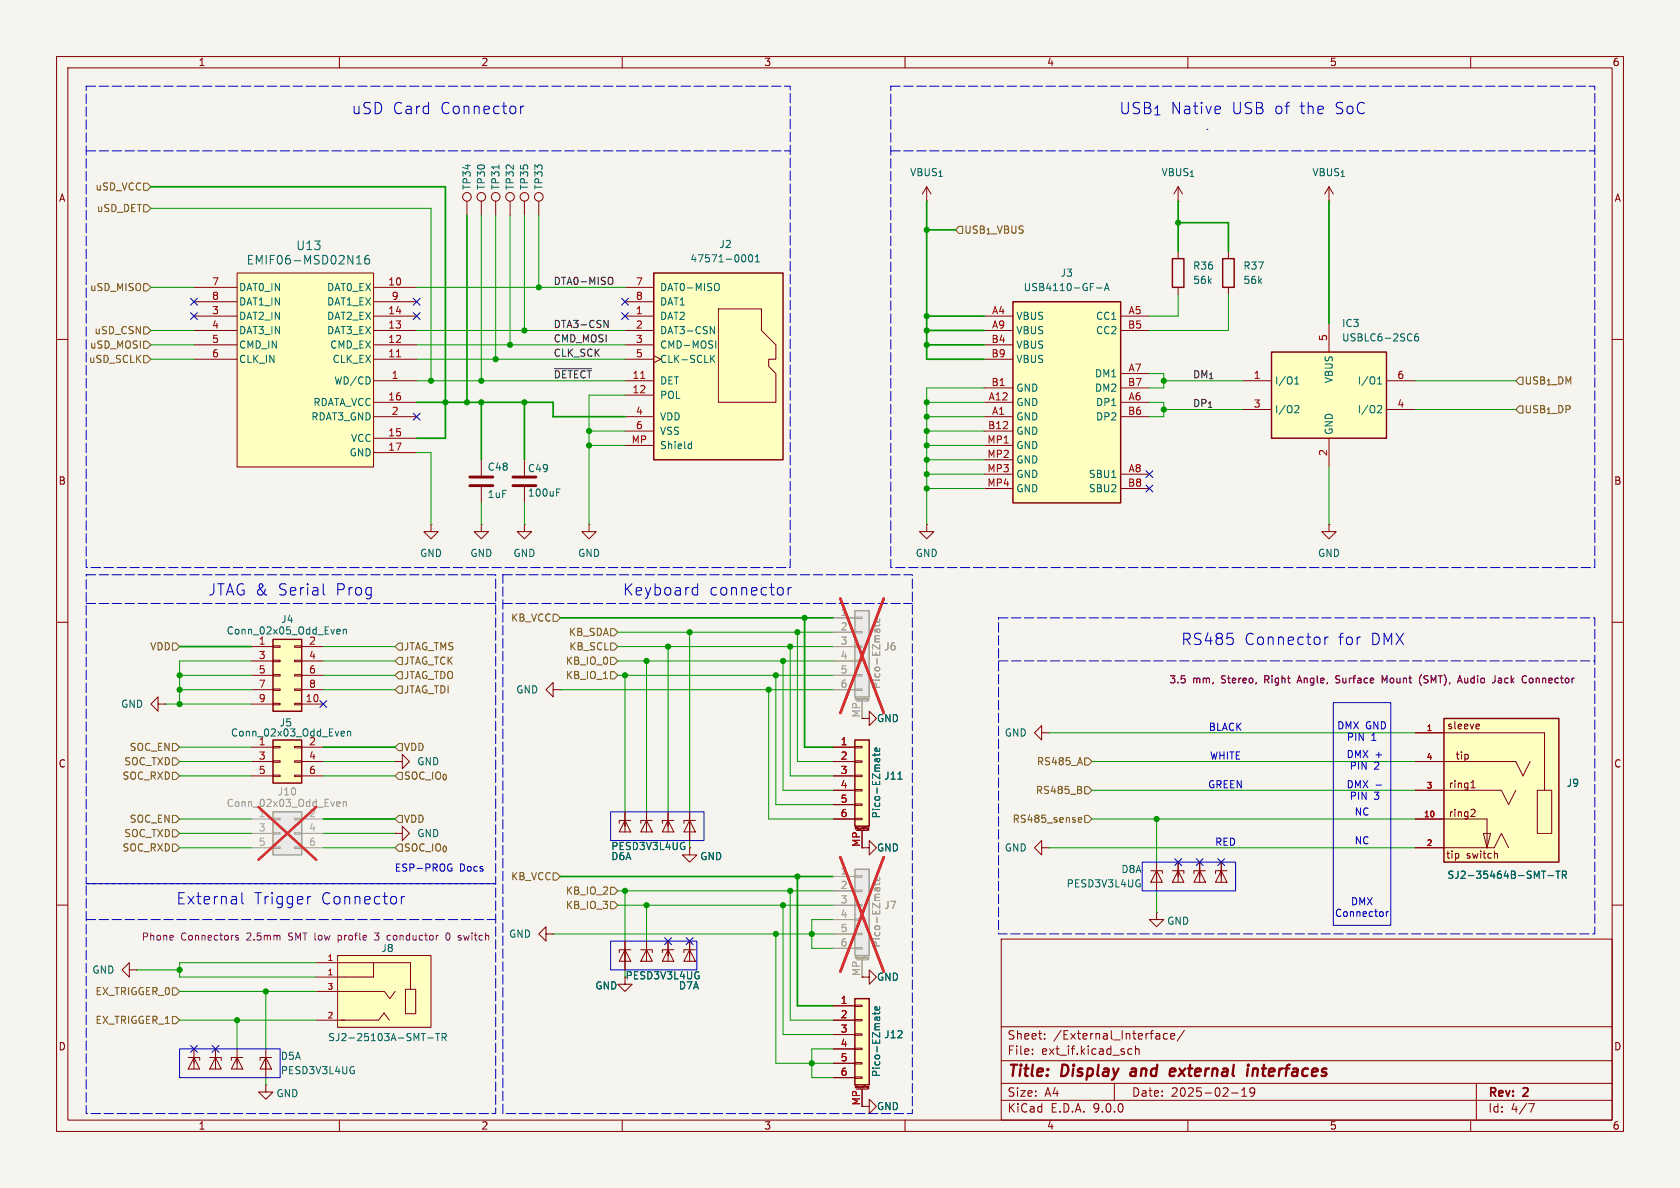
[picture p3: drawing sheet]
<svg xmlns="http://www.w3.org/2000/svg" width="297mm" height="210mm" viewBox="0 0 297 210" stroke-linecap="round" stroke-linejoin="round" font-family="sans-serif">
<defs><g id="words">
<g font-size="2.8" fill="#0000c2">
<text x="62.1" y="20.5">uSD Card</text>
<text x="77.8" y="20.5">Connector</text>
<text x="197.8" y="20.5">USB_{1}</text>
<text x="206.9" y="20.5">Native</text>
<text x="217.7" y="20.5">USB of</text>
<text x="229.9" y="20.5">the</text>
<text x="236.1" y="20.5">SoC</text>
<text x="36.7" y="105.6">JTAG &amp;</text>
<text x="49.1" y="105.6">Serial</text>
<text x="59.4" y="105.6">Prog</text>
<text x="110.1" y="105.6">Keyboard</text>
<text x="125.4" y="105.6">connector</text>
<text x="208.8" y="114.3">RS485</text>
<text x="220" y="114.3">Connector</text>
<text x="236.6" y="114.3">for</text>
<text x="242.4" y="114.3">DMX</text>
<text x="31.1" y="160.2">External</text>
<text x="44.9" y="160.2">Trigger</text>
<text x="56.8" y="160.2">Connector</text>
</g>
<g font-size="2.8" fill="#840000">
<text x="178" y="190.9">Title:</text>
<text x="187.7" y="190.9">Display</text>
<text x="200.7" y="190.9">and</text>
<text x="208.5" y="190.9">external</text>
<text x="222.9" y="190.9">interfaces</text>
</g>
<g font-size="2.1" fill="#006464">
<text x="43.5" y="47">EMIF06-MSD02N16</text>
<text x="52.3" y="44.4">U13</text>
</g>
<g font-size="2.1" fill="#840000">
<text x="178" y="184">Sheet:</text>
<text x="186.2" y="184">/External_Interface/</text>
<text x="178" y="186.7">File:</text>
<text x="184.1" y="186.7">ext_if.kicad_sch</text>
<text x="178" y="196.9">KiCad</text>
<text x="178" y="194.1">Size:</text>
<text x="184.7" y="194.1">A4</text>
<text x="185.7" y="196.9">E.D.A.</text>
<text x="193.3" y="196.9">9.0.0</text>
<text x="200" y="194.1">Date:</text>
<text x="207" y="194.1">2025-02-19</text>
<text x="263" y="194.3">Rev:</text>
<text x="263" y="196.9">Id:</text>
<text x="267.1" y="196.9">4/7</text>
<text x="269.4" y="194.3">2</text>
</g>
<g font-size="1.8" fill="#840000">
<text x="35" y="11.9">1</text>
<text x="85" y="11.9">2</text>
<text x="135" y="11.9">3</text>
<text x="185" y="11.9">4</text>
<text x="235" y="11.9">5</text>
<text x="285" y="11.9">6</text>
<text x="10.3" y="35.9">A</text>
<text x="285.3" y="35.9">A</text>
<text x="10.3" y="85.9">B</text>
<text x="285.3" y="85.9">B</text>
<text x="152.1" y="126.9" transform="rotate(-90 152.1 126.9)">MP</text>
<text x="255.8" y="129.1">sleeve</text>
<text x="10.3" y="135.9">C</text>
<text x="257.2" y="134.5">tip</text>
<text x="285.3" y="135.9">C</text>
<text x="256" y="139.5">ring1</text>
<text x="256" y="144.6">ring2</text>
<text x="255.6" y="152">tip</text>
<text x="259.2" y="152">switch</text>
<text x="152.1" y="172.7" transform="rotate(-90 152.1 172.7)">MP</text>
<text x="10.3" y="185.9">D</text>
<text x="285.3" y="185.9">D</text>
<text x="35" y="199.9">1</text>
<text x="85" y="199.9">2</text>
<text x="135" y="199.9">3</text>
<text x="185" y="199.9">4</text>
<text x="235" y="199.9">5</text>
<text x="285" y="199.9">6</text>
</g>
<g font-size="1.8" fill="#725600">
<text x="16.8" y="33.9">uSD_VCC</text>
<text x="17" y="37.7">uSD_DET</text>
<text x="170.4" y="41.5">USB_{1}_VBUS</text>
<text x="15.8" y="51.7">uSD_MISO</text>
<text x="16.6" y="59.3">uSD_CSN</text>
<text x="15.6" y="64.4">uSD_SCLK</text>
<text x="15.8" y="61.8">uSD_MOSI</text>
<text x="269.4" y="68.2">USB_{1}_DM</text>
<text x="269.4" y="73.3">USB_{1}_DP</text>
<text x="90.3" y="110.1">KB_VCC</text>
<text x="100.5" y="112.6">KB_SDA</text>
<text x="26.5" y="115.2">VDD</text>
<text x="71.3" y="115.2">JTAG_TMS</text>
<text x="71.3" y="117.7">JTAG_TCK</text>
<text x="99.9" y="117.7">KB_IO_0</text>
<text x="100.5" y="115.2">KB_SCL</text>
<text x="71.3" y="122.8">JTAG_TDI</text>
<text x="71.3" y="120.2">JTAG_TDO</text>
<text x="99.9" y="120.2">KB_IO_1</text>
<text x="21.9" y="135.5">SOC_TXD</text>
<text x="22.8" y="132.9">SOC_EN</text>
<text x="71.3" y="132.9">VDD</text>
<text x="183.2" y="135.5">RS485_A</text>
<text x="21.6" y="138">SOC_RXD</text>
<text x="71.3" y="138">SOC_IO_{0}</text>
<text x="183" y="140.6">RS485_B</text>
<text x="21.9" y="148.2">SOC_TXD</text>
<text x="22.8" y="145.6">SOC_EN</text>
<text x="71.3" y="145.6">VDD</text>
<text x="178.9" y="145.6">RS485_sense</text>
<text x="21.6" y="150.7">SOC_RXD</text>
<text x="71.3" y="150.7">SOC_IO_{0}</text>
<text x="90.3" y="155.8">KB_VCC</text>
<text x="99.9" y="160.9">KB_IO_3</text>
<text x="99.9" y="158.3">KB_IO_2</text>
<text x="16.8" y="176.1">EX_TRIGGER_0</text>
<text x="16.8" y="181.2">EX_TRIGGER_1</text>
</g>
<g font-size="1.8" fill="#006464">
<text x="83.4" y="33.7" transform="rotate(-90 83.4 33.7)">TP34</text>
<text x="86" y="33.7" transform="rotate(-90 86 33.7)">TP30</text>
<text x="88.5" y="33.7" transform="rotate(-90 88.5 33.7)">TP31</text>
<text x="91" y="33.7" transform="rotate(-90 91 33.7)">TP32</text>
<text x="93.6" y="33.7" transform="rotate(-90 93.6 33.7)">TP35</text>
<text x="96.1" y="33.7" transform="rotate(-90 96.1 33.7)">TP33</text>
<text x="160.8" y="31.3">VBUS_{1}</text>
<text x="205.2" y="31.3">VBUS_{1}</text>
<text x="231.9" y="31.3">VBUS_{1}</text>
<text x="121.9" y="46.6">47571-0001</text>
<text x="127.1" y="44">J2</text>
<text x="210.8" y="47.9">R36</text>
<text x="219.7" y="47.9">R37</text>
<text x="42.2" y="51.7">DAT0_IN</text>
<text x="57.7" y="51.7">DAT0_EX</text>
<text x="116.6" y="51.7">DAT0-MISO</text>
<text x="180.9" y="51.7">USB4110-GF-A</text>
<text x="187.4" y="49.1">J3</text>
<text x="210.8" y="50.4">56k</text>
<text x="219.7" y="50.4">56k</text>
<text x="42.2" y="54.2">DAT1_IN</text>
<text x="42.2" y="56.7">DAT2_IN</text>
<text x="42.2" y="59.3">DAT3_IN</text>
<text x="57.7" y="54.2">DAT1_EX</text>
<text x="57.7" y="56.7">DAT2_EX</text>
<text x="57.7" y="59.3">DAT3_EX</text>
<text x="116.6" y="54.2">DAT1</text>
<text x="116.6" y="56.7">DAT2</text>
<text x="116.6" y="59.3">DAT3-CSN</text>
<text x="179.6" y="56.7">VBUS</text>
<text x="179.6" y="59.3">VBUS</text>
<text x="193.7" y="56.7">CC1</text>
<text x="193.7" y="59.3">CC2</text>
<text x="237.2" y="58">IC3</text>
<text x="42.2" y="61.8">CMD_IN</text>
<text x="42.2" y="64.4">CLK_IN</text>
<text x="58.3" y="61.8">CMD_EX</text>
<text x="58.7" y="64.4">CLK_EX</text>
<text x="116.6" y="61.8">CMD-MOSI</text>
<text x="116.6" y="64.4">CLK-SCLK</text>
<text x="179.6" y="61.8">VBUS</text>
<text x="179.6" y="64.4">VBUS</text>
<text x="237.2" y="60.6">USBLC6-2SC6</text>
<text x="55.3" y="72">RDATA_VCC</text>
<text x="59" y="68.2">WD/CD</text>
<text x="116.6" y="68.2">DET</text>
<text x="116.6" y="70.7">POL</text>
<text x="179.6" y="69.4">GND</text>
<text x="179.6" y="72">GND</text>
<text x="193.5" y="66.9">DM1</text>
<text x="193.5" y="69.4">DM2</text>
<text x="193.7" y="72">DP1</text>
<text x="225.3" y="68.2">I/O1</text>
<text x="235.8" y="67.8" transform="rotate(-90 235.8 67.8)">VBUS</text>
<text x="239.9" y="68.2">I/O1</text>
<text x="54.9" y="74.5">RDAT3_GND</text>
<text x="116.6" y="74.5">VDD</text>
<text x="116.6" y="77.1">VSS</text>
<text x="179.6" y="74.5">GND</text>
<text x="179.6" y="77.1">GND</text>
<text x="193.7" y="74.5">DP2</text>
<text x="225.3" y="73.3">I/O2</text>
<text x="235.8" y="77" transform="rotate(-90 235.8 77)">GND</text>
<text x="239.9" y="73.3">I/O2</text>
<text x="61.7" y="80.9">GND</text>
<text x="62" y="78.3">VCC</text>
<text x="86.1" y="83.4">C48</text>
<text x="93.2" y="83.7">C49</text>
<text x="116.6" y="79.6">Shield</text>
<text x="179.6" y="79.6">GND</text>
<text x="179.6" y="82.1">GND</text>
<text x="86.1" y="88.2">1uF</text>
<text x="93.2" y="88">100uF</text>
<text x="179.6" y="84.7">GND</text>
<text x="179.6" y="87.2">GND</text>
<text x="192.4" y="84.7">SBU1</text>
<text x="192.4" y="87.2">SBU2</text>
<text x="74.2" y="98.7">GND</text>
<text x="83.1" y="98.7">GND</text>
<text x="90.7" y="98.7">GND</text>
<text x="102.1" y="98.7">GND</text>
<text x="161.8" y="98.7">GND</text>
<text x="232.9" y="98.7">GND</text>
<text x="40" y="112.4">Conn_02x05_Odd_Even</text>
<text x="49.6" y="110.3">J4</text>
<text x="21.3" y="125.3">GND</text>
<text x="91.2" y="122.8">GND</text>
<text x="40.7" y="130.4">Conn_02x03_Odd_Even</text>
<text x="45.6" y="131.8">1</text>
<text x="49.4" y="128.6">J5</text>
<text x="54.5" y="131.8">2</text>
<text x="154.9" y="127.9">GND</text>
<text x="177.5" y="130.4">GND</text>
<text x="73.7" y="135.5">GND</text>
<text x="156.2" y="138">J11</text>
<text x="276.9" y="139.3">J9</text>
<text x="73.7" y="148.2">GND</text>
<text x="155.8" y="144.8" transform="rotate(-90 155.8 144.8)">Pico-EZmate</text>
<text x="108" y="152.2">D6A</text>
<text x="108" y="150.5">PESD3V3L4UG</text>
<text x="123.7" y="152.2">GND</text>
<text x="154.9" y="150.7">GND</text>
<text x="177.5" y="150.7">GND</text>
<text x="198.1" y="154.5">D8A</text>
<text x="255.8" y="155.5">SJ2-35464B-SMT-TR</text>
<text x="188.5" y="157.1">PESD3V3L4UG</text>
<text x="89.9" y="166">GND</text>
<text x="206.2" y="163.7">GND</text>
<text x="16.2" y="172.3">GND</text>
<text x="67.3" y="168.5">J8</text>
<text x="110.5" y="173.3">PESD3V3L4UG</text>
<text x="154.9" y="173.6">GND</text>
<text x="105.2" y="175.1">GND</text>
<text x="119.9" y="175.1">D7A</text>
<text x="57.9" y="184.3">SJ2-25103A-SMT-TR</text>
<text x="156.2" y="183.7">J12</text>
<text x="49.5" y="187.6">D5A</text>
<text x="49.5" y="190.1">PESD3V3L4UG</text>
<text x="155.8" y="190.5" transform="rotate(-90 155.8 190.5)">Pico-EZmate</text>
<text x="48.8" y="194.2">GND</text>
<text x="154.9" y="196.4">GND</text>
</g>
<g font-size="1.8" fill="#a90000">
<text x="37.4" y="50.5">7</text>
<text x="37.4" y="53.1">8</text>
<text x="68.5" y="50.5">10</text>
<text x="69.1" y="53.1">9</text>
<text x="112.3" y="53.1">8</text>
<text x="112.3" y="50.5">7</text>
<text x="37.4" y="55.6">3</text>
<text x="37.4" y="58.2">4</text>
<text x="68.5" y="55.6">14</text>
<text x="68.5" y="58.2">13</text>
<text x="112.3" y="55.6">1</text>
<text x="112.3" y="58.2">2</text>
<text x="175.3" y="55.6">A4</text>
<text x="175.3" y="58.2">A9</text>
<text x="199.3" y="58.2">B5</text>
<text x="199.4" y="55.6">A5</text>
<text x="37.4" y="60.7">5</text>
<text x="37.4" y="63.2">6</text>
<text x="68.5" y="60.7">12</text>
<text x="68.5" y="63.2">11</text>
<text x="112.3" y="60.7">3</text>
<text x="112.3" y="63.2">5</text>
<text x="175.2" y="60.7">B4</text>
<text x="175.2" y="63.2">B9</text>
<text x="199.4" y="65.8">A7</text>
<text x="234.7" y="60.4" transform="rotate(-90 234.7 60.4)">5</text>
<text x="68.5" y="70.9">16</text>
<text x="69.1" y="67.1">1</text>
<text x="111.7" y="67.1">11</text>
<text x="111.7" y="69.6">12</text>
<text x="174.7" y="70.9">A12</text>
<text x="175.2" y="68.3">B1</text>
<text x="199.3" y="68.3">B7</text>
<text x="199.4" y="70.9">A6</text>
<text x="221.5" y="67.1">1</text>
<text x="246.9" y="67.1">6</text>
<text x="68.5" y="77.2">15</text>
<text x="69.1" y="73.4">2</text>
<text x="112.3" y="73.4">4</text>
<text x="112.3" y="75.9">6</text>
<text x="174.6" y="75.9">B12</text>
<text x="175.3" y="73.4">A1</text>
<text x="199.3" y="73.4">B6</text>
<text x="221.5" y="72.1">3</text>
<text x="246.9" y="72.1">4</text>
<text x="68.5" y="79.8">17</text>
<text x="111.6" y="78.5">MP</text>
<text x="174.5" y="78.5">MP1</text>
<text x="174.5" y="81">MP2</text>
<text x="174.5" y="83.6">MP3</text>
<text x="199.4" y="83.6">A8</text>
<text x="234.7" y="80.7" transform="rotate(-90 234.7 80.7)">2</text>
<text x="174.5" y="86.1">MP4</text>
<text x="199.3" y="86.1">B8</text>
<text x="45.6" y="114">1</text>
<text x="45.6" y="116.6">3</text>
<text x="45.6" y="119.1">5</text>
<text x="54.5" y="114">2</text>
<text x="54.5" y="116.6">4</text>
<text x="54.5" y="119.1">6</text>
<text x="45.6" y="121.7">7</text>
<text x="45.6" y="124.2">9</text>
<text x="53.9" y="124.2">10</text>
<text x="54.5" y="121.7">8</text>
<text x="148.5" y="131.8">1</text>
<text x="45.6" y="134.4">3</text>
<text x="45.6" y="136.9">5</text>
<text x="54.5" y="134.4">4</text>
<text x="54.5" y="136.9">6</text>
<text x="148.5" y="134.4">2</text>
<text x="148.5" y="136.9">3</text>
<text x="148.5" y="139.4">4</text>
<text x="148.5" y="142">5</text>
<text x="148.5" y="144.5">6</text>
<text x="152.1" y="149.8" transform="rotate(-90 152.1 149.8)">MP</text>
<text x="148.5" y="177.5">1</text>
<text x="148.5" y="180.1">2</text>
<text x="148.5" y="182.6">3</text>
<text x="148.5" y="185.2">4</text>
<text x="148.5" y="187.7">5</text>
<text x="148.5" y="190.2">6</text>
<text x="152.1" y="195.5" transform="rotate(-90 152.1 195.5)">MP</text>
</g>
<g font-size="1.8" fill="#0f0f0f">
<text x="97.8" y="50.5">DTA0-MISO</text>
<text x="97.8" y="58.1">DTA3-CSN</text>
<text x="97.8" y="60.6">CMD_MOSI</text>
<text x="97.8" y="63.2">CLK_SCK</text>
<text x="97.8" y="67">~{DETECT}</text>
<text x="210.8" y="67">DM_{1}</text>
<text x="210.8" y="72">DP_{1}</text>
</g>
<g font-size="1.8" fill="#a5a4a2">
<text x="148.5" y="109">1</text>
<text x="148.5" y="111.5">2</text>
<text x="148.5" y="114">3</text>
<text x="148.5" y="116.6">4</text>
<text x="148.5" y="119.1">5</text>
<text x="148.5" y="121.7">6</text>
<text x="45.6" y="144.5">1</text>
<text x="45.6" y="147.1">3</text>
<text x="45.6" y="149.6">5</text>
<text x="54.5" y="144.5">2</text>
<text x="54.5" y="147.1">4</text>
<text x="54.5" y="149.6">6</text>
<text x="148.5" y="154.7">1</text>
<text x="148.5" y="157.2">2</text>
<text x="148.5" y="159.8">3</text>
<text x="148.5" y="162.3">4</text>
<text x="148.5" y="164.8">5</text>
<text x="148.5" y="167.4">6</text>
</g>
<g font-size="1.8" fill="#939391">
<text x="156.2" y="115.2">J6</text>
<text x="155.8" y="121.9" transform="rotate(-90 155.8 121.9)">Pico-EZmate</text>
<text x="40" y="142.8">Conn_02x03_Odd_Even</text>
<text x="49" y="140.8">J10</text>
<text x="156.2" y="160.9">J7</text>
<text x="155.8" y="167.6" transform="rotate(-90 155.8 167.6)">Pico-EZmate</text>
</g>
<g font-size="1.8" fill="#840084">
<text x="206.6" y="121">3.5</text>
<text x="210.8" y="121">mm,</text>
<text x="216" y="121">Stereo,</text>
<text x="223.8" y="121">Right</text>
<text x="229.9" y="121">Angle,</text>
<text x="236.8" y="121">Surface</text>
<text x="245.2" y="121">Mount</text>
<text x="252" y="121">(SMT),</text>
<text x="259.1" y="121">Audio</text>
<text x="265.4" y="121">Jack</text>
<text x="270.8" y="121">Connector</text>
<text x="25" y="166.5">Phone</text>
<text x="31.9" y="166.5">Connectors</text>
<text x="43.7" y="166.5">2.5mm</text>
<text x="51.3" y="166.5">SMT low</text>
<text x="60.4" y="166.5">profle</text>
<text x="67.1" y="166.5">3</text>
<text x="69.5" y="166.5">conductor</text>
<text x="80.1" y="166.5">0</text>
<text x="82.5" y="166.5">switch</text>
</g>
<g font-size="1.8" fill="#0000c2">
<text x="213.6" y="129.4">BLACK</text>
<text x="236.3" y="129.1">DMX GND</text>
<text x="238" y="131.2">PIN</text>
<text x="242.4" y="131.2">1</text>
<text x="213.8" y="134.5">WHITE</text>
<text x="238" y="134.2">DMX +</text>
<text x="238.5" y="136.3">PIN</text>
<text x="242.9" y="136.3">2</text>
<text x="213.5" y="139.6">GREEN</text>
<text x="238" y="139.5">DMX -</text>
<text x="238.5" y="141.6">PIN</text>
<text x="242.9" y="141.6">3</text>
<text x="214.7" y="149.7">RED</text>
<text x="239.4" y="149.5">NC</text>
<text x="239.4" y="144.4">NC</text>
<text x="69.7" y="154.3">ESP-PROG</text>
<text x="81.2" y="154.3">Docs</text>
<text x="238.7" y="160.2">DMX</text>
<text x="235.9" y="162.3">Connector</text>
</g>
<g font-size="1.4" fill="#a90000">
<text x="252.1" y="129.3">1</text>
<text x="252.1" y="134.4">4</text>
<text x="252.1" y="139.4">3</text>
<text x="251.6" y="144.5">10</text>
<text x="252.1" y="149.6">2</text>
<text x="57.8" y="172.5">1</text>
<text x="57.8" y="169.9">1</text>
<text x="57.8" y="175">3</text>
<text x="57.8" y="180.1">2</text>
</g>
<g font-size=".5" fill="#9c9b98">
<text x="151" y="123.9">Mounting</text>
<text x="151" y="169.6">Mounting</text>
</g>
<g font-size=".5" fill="#840000">
<text x="151" y="146.8">Mounting</text>
<text x="151" y="192.5">Mounting</text>
</g>
</g></defs>
<path d="M0 0h297v210h-297z" fill="#f5f4ef" stroke="#f5f4ef" stroke-width=".18"/>
<g fill="none" stroke="#840000" stroke-width=".18">
<path d="M10 10h277v190h-277zM12 12h273v186h-273zM60 10v2M110 10v2M160 10v2M210 10v2M260 10v2M10 60h2M285 60h2M10 110h2M285 110h2M10 160h2"/>
<path d="M177 166h108v32h-108zM285 160h2M60 198v2M110 198v2M160 198v2M177 194.5h108M177 191.5h108M177 187.5h108M177 181.5h108M182.5 186.3v.1M182.5 185.5v.1M184.7 183.6v.1"/>
<path d="M184.7 182.8v.1M197 191.5v3M199.5 186.3h.6M199.5 185.5h.6M200.7 185.5l.3-.1 .3 .1 .1 .9M200.7 184.9v1.5M206.4 182.8l-.4-.1-.3 .3v.4l.1 .2h.6M207 183.2l.7-.1-.1-.3-.4-.1-.2 .2v.7h.6M209.4 182.1l-1.3 2M210 198v2M217.7 193.2h1.2M219.5 193.8h.9"/>
<path d="M219.5 192.7l.5-.4v1.5M221.8 192.9l-.3 .3h-.3l-.2-.3 .1-.5 .4-.1 .2 .1a.99 .99 0 0 1-.3 1.4h-.3M260 198v2M261 191.5v6.5M270.2 195.1h1l-.6 1.5"/>
</g>
<path d="M200 189.5l-.2 .4 .3 .3M206.8 190.1l.2 .1 .6-.1M207.7 189l-.5-.1-.3 .3M207.8 189.4l-1 .1M220.6 188.9l-.2 1.3M220.7 188.2v.2M220.7 188.2l-.1 .1 .1 .1M220.7 188.2l.1 .1-.1 .1M221.6 188.9l-.2 1.3M222.1 188.9l-.6 .2" fill="none" stroke="#840000" stroke-width=".4"/>
<path d="M48.3 143.5h5v7.6h-5z" fill="#ebeae8"/>
<path d="M48.3 143.5h5v7.6h-5z" fill="none" stroke="#9c9b98" stroke-width=".25"/>
<path d="M44.4 144.8h3.9M44.4 147.3h3.9M44.4 149.9h3.9M48.3 144.7h1.2v.2h-1.2zM48.3 147.2h1.2v.2h-1.2zM48.3 149.7h1.2v.3h-1.2zM52.1 144.7h1.2v.2h-1.2zM52.1 147.2h1.2v.2h-1.2zM52.1 149.7h1.2v.3h-1.2zM53.3 144.8h3.8M53.3 147.3h3.8M53.3 149.9h3.8" fill="none" stroke="#9c9b98" stroke-width=".18"/>
<path d="M59.7 141.7l.4 .1v.2l-.6 .1M60.1 142.5l-.4 .1M60.7 141.8l.2-.1 .3 .1v.8M60.7 141.7v.9" fill="none" stroke="#939391" stroke-width=".18"/>
<path d="M45.7 142.7l10.2 9.3M55.9 142.7l-10.2 9.3" fill="none" stroke="#e12e31" stroke-width=".46"/>
<g fill="none" stroke="#840000" stroke-width=".18">
<path d="M184.1 129.5v-1.2l-1.2 1.2 1.2 1.3v-1.3h1.3M185.4 129.5h.1M203.5 153.9h2v.5M204.5 153.9l1 2.1h-2zM204.5 152.4v5.1M207.3 153.9h2v.5M208.3 153.9l1 2.1h-2zM208.3 152.4v3.6M212.1 153.9l1 2.1h-2zM212.1 152.4v3.6M213.1 153.9h-2v.5M215.9 153.9l1 2.1h-2z"/>
<path d="M215.9 152.4v3.6M216.9 153.9h-2v.5M204.5 161.3v1.3h1.2l-1.2 1.2-1.3-1.2h1.3M204.5 161.3h.1"/>
</g>
<path d="M201.3 156.2h.3l-.1 .5" fill="none" stroke="#006464" stroke-width=".18"/>
<g fill="#ffffc2">
<path d="M255.3 127h20.3v25.4h-20.3z"/>
<path d="M262.3 147.3h1.2l-.6 2.6z"/>
</g>
<path d="M255.3 127h20.3v25.4h-20.3z" fill="none" stroke="#840000" stroke-width=".25"/>
<g fill="none" stroke="#840000" stroke-width=".18">
<path d="M250.2 129.5h22.8v10.2M250.2 139.7h15.2l1.3 2.5 1.3-2.5M250.2 134.6h17.8l1.2 2.6 1.3-2.6M260.1 139.3h.7M260.2 138.3l.2-.3v1.3M261.4 128l.1 .3-.6 .1M261.5 128.8h-.1M271.8 139.7h2.5v7.6h-2.5zM121.9 145l1 2.1h-2zM121.9 143.5v5.1M122.9 145h-2v.5M152.4 149.9h1.3v-1.3l1.2 1.3-1.2 1.2v-1.2"/>
<path d="M250.2 149.9h14l1.2-2.6 1.3 2.6M250.2 144.8h12.7v5.1M260.2 143.1h.5l.1 .3-.8 .9h.8M262.3 147.3h1.2l-.6 2.6zM264.6 150.9l.1 .1v.7M96.5 165.1v-1.3l-1.3 1.3 1.3 1.3v-1.3h1.3M97.8 165.1h.1M110.5 172.7v1.3h1.3l-1.3 1.3-1.3-1.3h1.3"/>
</g>
<path d="M120.8 149.6h.3l-.1 .5M273.7 154.8h.9M275.1 154h.7M275.4 154v1.3M276.2 154.7l.6-.1 .1-.2v-.3l-.7-.1v1.3M276.5 154.7l.4 .6" fill="none" stroke="#006464" stroke-width=".18"/>
<path d="M236.4 119.5l-.3 .2 .3 .4M251.3 119.3a1.46 1.46 0 0 0 0 1.9M264.3 119.5v.9l-.2 .3M269.5 119.5l.4 .1M236.1 120.7h.2M244.8 120.4l-.4-.9v1.2M257.7 120.7l.4-1.2 .4 1.2M257.8 120.4h.6M269.9 120.6l-.4 .1" fill="none" stroke="#840084" stroke-width=".18"/>
<path d="M151.1 108h2.6v15.2h-2.6z" fill="#ebeae8"/>
<path d="M151.1 108h2.6v15.2h-2.6z" fill="none" stroke="#9c9b98" stroke-width=".25"/>
<g fill="none" stroke="#9c9b98" stroke-width=".18">
<path d="M147.3 109.2h3.8M147.3 111.8h3.8M147.3 114.3h3.8M147.3 116.8h3.8M147.3 119.4h3.8M151.1 109.1h1.3v.2h-1.3zM151.1 111.6h1.3v.3h-1.3zM151.1 114.2h1.3v.2h-1.3zM151.1 116.7h1.3v.3h-1.3zM151.1 119.3h1.3v.2h-1.3zM147.3 121.9h3.8M151.1 121.8h1.3v.2h-1.3z"/>
<path d="M151.4 124h2M152.4 124v3M153.6 123.7h-.2v-.2h.2v.3l-.2 .1"/>
</g>
<path d="M154.7 110.3v.5M155.5 109.4v.4l-.2 .2-.6-.1v-.5h.3l.1 .6M155.5 110.3l-.2 .3h-1.1" fill="none" stroke="#939391" stroke-width=".18"/>
<path d="M148.6 105.8l7.6 20.2M156.2 105.8l-7.6 20.2" fill="none" stroke="#e12e31" stroke-width=".46"/>
<path d="M152.4 127h1.3v-1.3l1.2 1.3-1.2 1.3v-1.3" fill="none" stroke="#840000" stroke-width=".18"/>
<path d="M224.8 62.2h20.3v15.3h-20.3z" fill="#ffffc2"/>
<path d="M224.8 62.2h20.3v15.3h-20.3z" fill="none" stroke="#840000" stroke-width=".25"/>
<path d="M234.9 57.2v5M219.7 67.3h5.1M219.7 72.4h5.1M234.9 77.5v5.1M245.1 67.3h5.1M245.1 72.4h5.1" fill="none" stroke="#840000" stroke-width=".18"/>
<path d="M250.7 59l-.4 .1a.86 .86 0 0 0 0 1.2l.4-.2 .1-.4-.2-.2h-.3l-.2 .2M228.9 67.9h.7M228.9 67l.4-.4v1.3M229.1 71.7l.4 .1 .1 .3-.8 .9h.8M243.5 67.9h.8M243.5 67l.4-.4v1.3M243.7 71.7l.4 .1 .2 .3-.8 .9h.8" fill="none" stroke="#006464" stroke-width=".18"/>
<path d="M151.1 130.8h2.6v15.3h-2.6z" fill="#ffffc2"/>
<path d="M151.1 130.8h2.6v15.3h-2.6z" fill="none" stroke="#840000" stroke-width=".25"/>
<g fill="none" stroke="#840000" stroke-width=".18">
<path d="M147.3 132.1h3.8M147.3 134.6h3.8M147.3 137.2h3.8M147.3 139.7h3.8M151.1 132h1.3v.2h-1.3zM151.1 134.5h1.3v.2h-1.3zM151.1 137h1.3v.3h-1.3zM151.1 139.6h1.3v.2h-1.3zM147.3 142.2h3.8M147.3 144.8h3.8M151.1 142.1h1.3v.3h-1.3zM151.1 144.7h1.3v.2h-1.3z"/>
<path d="M151.4 146.8h2M152.4 146.8v3.1M153.6 146.3v.4h-.2M153.6 146.4h-.2v.2h.2M47 186.9l1 2.1h-2zM47 185.4v5.1M48 186.9h-2v.6"/>
</g>
<path d="M154.7 133.2v.5M155.5 132.3v.3l-.2 .2h-.6v-.5l.3-.1 .1 .6M155.5 133.2l-.2 .3h-1.1M158.7 137.7h.8M62.4 189.3h.2v.4" fill="none" stroke="#006464" stroke-width=".18"/>
<path d="M59.7 168.9h16.5v12.7h-16.5z" fill="#ffffc2"/>
<g fill="none" stroke="#840000" stroke-width=".18">
<path d="M208.3 44.5v1.2M208.3 50.8v1.3M217.2 44.5v1.2M217.2 50.8v1.3M234.9 92.7v1.3h1.3l-1.3 1.3-1.2-1.3h1.2M234.9 92.7h.1M97.8 121.9v-1.2l-1.3 1.2 1.3 1.3v-1.3h1.3M99.1 121.9h.1M55.9 170.2h16.7v4.7M55.9 175.3h12l1 1.2 .9-1.2M59.7 168.9h16.5v12.7h-16.5zM66 170.2v2.5h-10.1"/>
<path d="M71.7 174.9h1.8v4.3h-1.8zM110.5 167.9l1 2h-2zM110.5 166.4v5.1M111.5 167.9h-2v.5M47 191.8v1.2h1.3l-1.3 1.3-1.3-1.3h1.3M47 191.8h.1M55.9 180.3h11l1-1.2 .9 1.2M152.4 195.6h1.3v-1.3l1.2 1.3-1.2 1.3v-1.3"/>
</g>
<path d="M123.4 172.5h.2l-.1 .5M75.6 183.5h1M77 182.7h.7M77.4 182.7v1.3M78.2 183.4l.6-.1 .1-.2-.1-.3-.6-.1v1.3M78.5 183.4l.4 .6" fill="none" stroke="#006464" stroke-width=".18"/>
<path d="M30.6 165.4v.2l-.6 .2M42.1 165.4l-.3-.1-.2 .2 .1 .2 .4 .1v.3h-.5M59.8 165.3v1.3M59.8 166.1l.1 .1M59.9 165.3l-.1 .1M66.2 166.1l.5 .1M66.2 164.9h.8l-.4 .5h.1M68.5 166.1h.5M68.5 165.4h.5M79 165l.1-.1a.68 .68 0 0 1 .5 .7 .68 .68 0 0 1-.5 .6l-.1-.1-.2-.4z" fill="none" stroke="#840084" stroke-width=".18"/>
<path d="M207.3 45.7h2v5.1h-2zM216.2 45.7h2v5.1h-2z" fill="none" stroke="#840000" stroke-width=".25"/>
<path d="M151.1 176.5h2.6v15.3h-2.6z" fill="#ffffc2"/>
<path d="M151.1 176.5h2.6v15.3h-2.6z" fill="none" stroke="#840000" stroke-width=".25"/>
<g fill="none" stroke="#840000" stroke-width=".18">
<path d="M147.3 177.8h3.8M151.1 177.7h1.3v.2h-1.3zM147.3 180.3h3.8M147.3 182.9h3.8M147.3 185.4h3.8M147.3 188h3.8M147.3 190.5h3.8M151.1 180.2h1.3v.3h-1.3zM151.1 182.8h1.3v.2h-1.3zM151.1 185.3h1.3v.2h-1.3zM151.1 187.8h1.3v.3h-1.3zM151.1 190.4h1.3v.2h-1.3z"/>
<path d="M151.4 192.5h2M152.4 192.5v3.1M153.4 192.1v.2h.2M153.4 192.1h.2v.3h-.2M153.4 192.1h.1"/>
</g>
<path d="M154.7 178.9v.5M155.5 178v.4l-.2 .1h-.6v-.5l.3-.1 .1 .6M155.5 178.9l-.2 .3h-1.1" fill="none" stroke="#006464" stroke-width=".18"/>
<path d="M151.1 153.7h2.6v15.2h-2.6z" fill="#ebeae8"/>
<path d="M151.1 153.7h2.6v15.2h-2.6z" fill="none" stroke="#9c9b98" stroke-width=".25"/>
<g fill="none" stroke="#9c9b98" stroke-width=".18">
<path d="M147.3 154.9h3.8M147.3 157.5h3.8M151.1 154.8h1.3v.3h-1.3zM151.1 157.4h1.3v.2h-1.3zM151.1 159.9h1.3v.2h-1.3zM147.3 160h3.8M147.3 162.6h3.8M147.3 165.1h3.8M147.3 167.6h3.8M151.1 162.4h1.3v.3h-1.3zM151.1 165h1.3v.2h-1.3zM151.1 167.5h1.3v.3h-1.3z"/>
<path d="M151.4 169.7h2M152.4 169.7v3M153.4 169.4v-.2h.2v.3M153.4 169.4h.1M153.4 169.4h.2M153.6 169.6h-.2M153.6 169.5v.1"/>
</g>
<path d="M154.7 156v.5M155.5 155.1v.4l-.2 .2-.6-.1v-.5h.3l.1 .6M155.5 156l-.2 .3h-1.1" fill="none" stroke="#939391" stroke-width=".18"/>
<path d="M148.6 151.5l7.6 20.3M156.2 151.5l-7.6 20.3" fill="none" stroke="#e12e31" stroke-width=".46"/>
<path d="M163.8 92.7v1.3h1.3l-1.3 1.3-1.2-1.3h1.2M163.8 92.7h.1M152.4 172.7h1.3v-1.2l1.2 1.2-1.2 1.3v-1.3" fill="none" stroke="#840000" stroke-width=".18"/>
<path d="M179.1 53.3h19v35.6h-19z" fill="#ffffc2"/>
<path d="M179.1 53.3h19v35.6h-19z" fill="none" stroke="#840000" stroke-width=".25"/>
<g fill="none" stroke="#840000" stroke-width=".18">
<path d="M174 55.9h5.1M174 58.4h5.1M198.1 55.9h5.1M198.1 58.4h5.1M174 68.6h5.1M174 71.1h5.1M174 73.7h5.1M174 61h5.1M174 63.5h5.1M174 76.2h5.1M174 78.7h5.1M198.1 66h5.1"/>
<path d="M198.1 68.6h5.1M198.1 71.1h5.1M198.1 73.7h5.1M174 83.8h5.1M174 86.4h5.1M174 81.3h5.1M198.1 83.8h5.1M198.1 86.4h5.1M27.9 124.5v-1.3l-1.2 1.3 1.2 1.2v-1.2h1.3M29.2 124.5h.1"/>
</g>
<path d="M193.9 50.9h.9M195.2 51.4l.5-1.3 .4 1.3M195.4 51h.6" fill="none" stroke="#006464" stroke-width=".18"/>
<path d="M48.3 130.8h5v7.6h-5z" fill="#ffffc2"/>
<path d="M48.3 130.8h5v7.6h-5z" fill="none" stroke="#840000" stroke-width=".25"/>
<g fill="none" stroke="#840000" stroke-width=".18">
<path d="M44.4 132.1h3.9M44.4 134.6h3.9M44.4 137.2h3.9M48.3 132h1.2v.2h-1.2zM48.3 134.5h1.2v.2h-1.2zM48.3 137h1.2v.3h-1.2zM52.1 132h1.2v.2h-1.2zM52.1 134.5h1.2v.2h-1.2zM52.1 137h1.2v.3h-1.2zM53.3 132.1h3.8M53.3 134.6h3.8M53.3 137.2h3.8"/>
<path d="M69.8 134.6h1.3v-1.2l1.3 1.2-1.3 1.3v-1.3M69.8 134.6h.1M33.3 186.9h2v.6M34.3 186.9l1 2.1h-2zM34.3 185.4v3.6M37.1 186.9h2v.6M38.1 186.9l1 2.1h-2zM38.1 185.4v3.6M41.9 186.9l1 2.1h-2zM41.9 185.4v3.6M42.9 186.9h-2v.6"/>
</g>
<path d="M60.5 129.3h.3l.1 .3-.6 .1M60.8 130.1h-.3M61.4 129.4l.2-.1h.3l.1 .8M61.4 129.3v.8" fill="none" stroke="#006464" stroke-width=".18"/>
<path d="M48.3 113h5v12.7h-5z" fill="#ffffc2"/>
<path d="M48.3 113h5v12.7h-5z" fill="none" stroke="#840000" stroke-width=".25"/>
<g fill="none" stroke="#840000" stroke-width=".18">
<path d="M82.5 35.6v2.5M163.8 35.6h.1M163.8 33l-.7 1.3M163.8 33l.8 1.3M163.8 33v2.6M208.3 35.6h.1M208.3 33l-.8 1.3M208.3 33l.7 1.3M208.3 33v2.6M234.9 35.6h.1M234.9 33l-.7 1.3M234.9 33l.8 1.3"/>
<path d="M234.9 33v2.6M92.7 92.7v1.3h1.3l-1.3 1.3-1.3-1.3h1.3M92.7 92.7h.1M44.4 114.3h3.9M44.4 116.8h3.9M44.4 119.4h3.9M48.3 114.2h1.2v.2h-1.2zM48.3 116.7h1.2v.3h-1.2zM48.3 119.3h1.2v.2h-1.2zM52.1 114.2h1.2v.2h-1.2zM52.1 116.7h1.2v.3h-1.2zM52.1 119.3h1.2v.2h-1.2z"/>
<path d="M53.3 114.3h3.8M53.3 116.8h3.8M53.3 119.4h3.8M44.4 121.9h3.9M44.4 124.5h3.9M48.3 121.8h1.2v.2h-1.2zM48.3 124.3h1.2v.3h-1.2zM52.1 121.8h1.2v.2h-1.2zM52.1 124.3h1.2v.3h-1.2zM53.3 121.9h3.8M53.3 124.5h3.8M69.8 147.3h1.3v-1.2l1.3 1.2-1.3 1.3v-1.3"/>
<path d="M69.8 147.3h.1M22.9 171.5v-1.3l-1.3 1.3 1.3 1.2v-1.2h1.2M24.1 171.5h.1"/>
<circle cx="82.5" cy="34.8" r=".76"/>
</g>
<path d="M59.7 111.2l.4 .1v.2l-.6 .2M60.1 112l-.4 .1M60.7 111.4l.2-.2 .3 .1v.8M60.7 111.2v.9" fill="none" stroke="#006464" stroke-width=".18"/>
<path d="M41.9 48.3h24.1v34.3h-24.1z" fill="#ffffc2"/>
<g fill="none" stroke="#840000" stroke-width=".18">
<path d="M85.1 35.6v2.5M87.6 35.6v2.5M90.2 35.6v2.5M92.7 35.6v2.5M34.3 50.8h7.6M34.3 53.3h7.6M34.3 55.9h7.6M34.3 58.4h7.6M41.9 48.3h24.1v34.3h-24.1zM66 50.8h7.7M66 53.3h7.7M66 55.9h7.7"/>
<path d="M66 58.4h7.7M34.3 61h7.6M34.3 63.5h7.6M66 61h7.7M66 63.5h7.7M66 67.3h7.7M66 71.1h7.7M66 73.7h7.7M66 77.5h7.7M66 80h7.7M85.1 92.7v1.3h1.3l-1.3 1.3-1.3-1.3h1.3M85.1 92.7h.1"/>
<path d="M85.1 81.3v2.8M85.1 86.1v2.8M92.7 81.3v2.8M92.7 86.1v2.8M104.1 92.7v1.3h1.3l-1.3 1.3-1.2-1.3h1.2M104.1 92.7h.1"/>
<circle cx="85.1" cy="34.8" r=".76"/>
<circle cx="87.6" cy="34.8" r=".76"/>
<circle cx="90.2" cy="34.8" r=".76"/>
<circle cx="92.7" cy="34.8" r=".76"/>
</g>
<path d="M70.1 63.1h.7" fill="none" stroke="#a90000" stroke-width=".18"/>
<path d="M88.2 29.2v.7M63 46.7h.9M63.2 45.5l.3-.4v1.6M65.2 45.1a.6 .6 0 0 0-.7 .7v.6l.1 .2 .5 .1 .2-.2 .1-.5-.2-.2-.4-.1-.3 .3M98.4 87h.4M98.4 86.4h.6" fill="none" stroke="#006464" stroke-width=".18"/>
<path d="M83.1 84.3h4M83.1 85.9h4M90.7 84.3h4M90.7 85.9h4" fill="none" stroke="#840000" stroke-width=".51"/>
<path d="M115.6 48.3h22.8v33h-22.8z" fill="#ffffc2"/>
<path d="M115.6 48.3h22.8v33h-22.8z" fill="none" stroke="#840000" stroke-width=".25"/>
<g fill="none" stroke="#840000" stroke-width=".18">
<path d="M95.2 35.6v2.5M110.5 53.3h5.1M110.5 55.9h5.1M110.5 50.8h5.1M110.5 58.4h5.1M127 54.6h7.6v3.8l2.6 2.6v2.5h-1.3v1.3l1.3 1.2v5.1h-10.2zM110.5 67.3h5.1M110.5 69.9h5.1M110.5 73.7h5.1M110.5 76.2h5.1M110.5 61h5.1M110.5 63.5h5.1"/>
<path d="M110.5 78.7h5.1M115.6 62.9l1.2 .6-1.2 .6M76.2 92.7v1.3h1.3l-1.3 1.3-1.3-1.3h1.3M76.2 92.7h.1M147.3 132.1h3.8M147.3 134.6h3.8M147.3 137.2h3.8M147.3 139.7h3.8M250.2 134.6h5.1M250.2 139.7h5.1M250.2 129.5h5.1M110.5 145l1 2.1h-2z"/>
<path d="M110.5 143.5v3.6M111.5 145h-2v.5M114.3 145l1 2.1h-2zM114.3 143.5v3.6M115.3 145h-2v.5M118.1 145l1 2.1h-2zM118.1 143.5v3.6M119.1 145h-2v.5M121.9 149.9v1.2h1.3l-1.3 1.3-1.3-1.3h1.3M121.9 149.9h.1M121.9 143.5v5.1M147.3 142.2h3.8"/>
<path d="M147.3 144.8h3.8M152.4 146.8v3.1M184.1 149.9v-1.3l-1.2 1.3 1.2 1.2v-1.2h1.3M185.4 149.9h.1M208.3 152.4v2.5M212.1 152.4v2.5M215.9 152.4v2.5M250.2 144.8h5.1M250.2 149.9h5.1M110.5 166.4v5.1M113.3 167.9h2v.5M114.3 167.9l1 2h-2z"/>
<path d="M114.3 166.4v3.5M118.1 167.9l1 2h-2zM118.1 166.4v3.5M119.1 167.9h-2v.5M121.9 167.9l1 2h-2zM121.9 166.4v3.5M122.9 167.9h-2v.5M147.3 177.8h3.8M147.3 180.3h3.8M147.3 182.9h3.8M147.3 185.4h3.8M147.3 188h3.8"/>
<path d="M147.3 190.5h3.8M152.4 192.5v3.1"/>
<circle cx="95.2" cy="34.8" r=".76"/>
</g>
<path d="M113.3 66.9h.7" fill="none" stroke="#a90000" stroke-width=".18"/>
<g fill="none" stroke="#006464" stroke-width=".18">
<path d="M125.6 57.7l.7 1.3v-1.3M126.6 50.1a.43 .43 0 0 1 .5 .4v.5a.43 .43 0 0 1-.5 .4M131.5 45a.79 .79 0 0 1 0 1.3M132.5 45.1l.1-.1a.68 .68 0 0 1 .5 .7 .68 .68 0 0 1-.5 .6 .84 .84 0 0 1-.1-1.2zM133.5 46.3h.8M133.5 45.4l.4-.4v1.3M121.9 78.5h.3M122.2 78v1.3M122.2 79.3h-.3M125.8 63.4l.6 .7M126.4 62.8l-.8 .7M126.5 60.3v1.2"/>
<path d="M154.7 133.2v.5M155.5 132.3v.3l-.2 .2h-.6v-.5l.3-.1 .1 .6M155.5 133.2l-.2 .3h-1.1M158.7 137.7h.8M120.8 149.6h.3l-.1 .5M273.7 154.8h.9M275.1 154h.7M275.4 154v1.3M276.2 154.7l.6-.1 .1-.2v-.3l-.7-.1v1.3M276.5 154.7l.4 .6M123.4 172.5h.2l-.1 .5M154.7 178.9v.5"/>
<path d="M155.5 178v.4l-.2 .1h-.6v-.5l.3-.1 .1 .6M155.5 178.9l-.2 .3h-1.1"/>
</g>
<g fill="none" stroke="#725600" stroke-width=".18">
<path d="M25.4 32.4h.6l.7 .6-.7 .7h-.6zM25.4 36.2h.6l.7 .6-.7 .7h-.6zM25.4 57.8h.6l.7 .6-.7 .7h-.6zM25.4 50.2h.6l.7 .6-.7 .6h-.6zM169.5 40h.7v1.3h-.7l-.6-.7zM25.4 62.9h.6l.7 .6-.7 .6h-.6zM25.4 60.3h.6l.7 .7-.7 .6h-.6zM268.6 66.7h.6v1.2h-.6l-.6-.6zM268.6 71.8h.6v1.2h-.6l-.6-.6zM30.5 113.7h.6l.6 .6-.6 .6h-.6zM69.8 114.3l.7-.6h.6v1.2h-.6zM70.5 116.2h.6v1.3h-.6l-.7-.7z"/>
<path d="M70.5 118.7h.6v1.3h-.6l-.7-.6zM97.8 108.6h.6l.7 .6-.7 .7h-.6zM106.7 120h.7M107.9 118.7h.7l.6 .7-.6 .6h-.7zM107.9 111.1h.7l.6 .7-.6 .6h-.7zM107.9 113.7h.7l.6 .6-.6 .6h-.7zM107.9 116.2h.7l.6 .6-.6 .7h-.7zM30.5 131.4h.6l.6 .7-.6 .6h-.6zM30.5 136.5h.6l.6 .7-.6 .6h-.6zM30.5 134h.6l.6 .6-.6 .7h-.6zM69.8 137.2l.7-.7h.6v1.3h-.6zM70.5 121.3h.6v1.3h-.6l-.7-.7z"/>
<path d="M70.5 131.4h.6v1.3h-.6l-.7-.6zM191.1 139.7l.1 .2-.1 .3M191.1 139.1v.4M191.8 134h.6l.6 .6-.6 .7h-.6zM191.8 139.1h.6l.6 .6-.6 .6h-.6zM30.5 144.1h.6l.6 .7-.6 .6h-.6zM30.5 149.2h.6l.6 .7-.6 .6h-.6zM30.5 146.7h.6l.6 .6-.6 .7h-.6zM70.5 144.1h.6v1.3h-.6l-.7-.6zM70.5 149.2h.6v1.3h-.6l-.7-.6zM97.8 154.3h.6l.7 .6-.7 .7h-.6zM107.9 159.4h.7l.6 .6-.6 .7h-.7z"/>
<path d="M107.9 156.8h.7l.6 .7-.6 .6h-.7zM190.6 144.9l.6-.1v-.2l-.4-.1-.2 .2 .1 .6h.5M191.8 144.1h.6l.6 .7-.6 .6h-.6zM30.5 179.7h.6l.6 .6-.6 .7h-.6zM30.5 174.6h.6l.6 .7-.6 .6h-.6z"/>
</g>
<path d="M106.8 56.6l.7 1.3v-1.3M107.8 49a.43 .43 0 0 1 .6 .4v.5a.43 .43 0 0 1-.6 .4M98 65.2h6.5" fill="none" stroke="#0f0f0f" stroke-width=".18"/>
<path d="M15.2 15.2h124.5v85.1h-124.5zM157.5 15.2h124.4v85.1h-124.4zM15.2 26.7h124.5M157.5 26.7h124.4M15.2 106.7h72.4M15.2 101.6h72.4v54.6h-72.4zM88.9 106.7h72.4M88.9 101.6h72.4v95.3h-72.4zM176.5 116.8h105.4M176.5 109.2h105.4v55.9h-105.4zM15.2 156.2h72.4v40.7h-72.4zM15.2 162.6h72.4" fill="none" stroke="#0000c2" stroke-width=".18" stroke-dasharray="1.7 .6"/>
<g fill="none" stroke="#009600" stroke-width=".18">
<path d="M26.7 36.8h49.5v30.5M85.1 38.1v29.2M87.6 38.1v25.4M90.2 38.1v22.9M92.7 38.1v20.3M95.2 38.1v12.7M26.7 58.4h7.6M26.7 50.8h7.6M73.7 58.4h36.8M73.7 50.8h36.8M208.3 52.1v3.8h-5.1M217.2 52.1v6.3h-14"/>
<path d="M26.7 63.5h7.6M26.7 61h7.6M73.7 63.5h36.8M73.7 67.3h36.8M73.7 61h36.8M104.1 78.7h6.4M104.1 76.2h6.4M110.5 69.9h-6.4v22.8M163.8 78.7h10.2M163.8 76.2h10.2M163.8 71.1h10.2M163.8 73.7h10.2"/>
<path d="M174 68.6h-10.2v24.1M203.2 66h2.5v2.6h-2.5M203.2 71.1h2.5v2.6h-2.5M205.7 67.3h14M205.7 72.4h14M250.2 67.3h17.8M250.2 72.4h17.8M73.7 80h2.5v12.7M85.1 88.9v3.8M92.7 88.9v3.8M163.8 81.3h10.2M163.8 83.8h10.2"/>
<path d="M163.8 86.4h10.2M234.9 82.6v10.1M31.7 119.4h12.7M44.4 116.8h-12.7v7.7M57.1 119.4h12.7M57.1 114.3h12.7M57.1 116.8h12.7M109.2 119.4h38.1M109.2 114.3h38.1M109.2 116.8h38.1M109.2 111.8h38.1M110.5 119.4v24.1"/>
<path d="M114.3 116.8v26.7M118.1 114.3v29.2M121.9 111.8v31.7M137.2 119.4v22.8h10.1M138.4 116.8v22.9h8.9M139.7 114.3v22.9h7.6M141 111.8v22.8h6.3M29.2 124.5h15.2M31.7 121.9h12.7M31.7 134.6h12.7M31.7 132.1h12.7M31.7 137.2h12.7"/>
<path d="M57.1 121.9h12.7M57.1 134.6h12.7M57.1 137.2h12.7M99.1 121.9h48.2M135.9 121.9v22.9h11.4M185.4 129.5h64.8M193 134.6h57.2M193 139.7h57.2M31.7 149.9h12.7M31.7 144.8h12.7M31.7 147.3h12.7M57.1 149.9h12.7"/>
<path d="M57.1 147.3h12.7M109.2 157.5h38.1M110.5 157.5v8.9M121.9 148.6v1.3M139.7 157.5v22.8h7.6M185.4 149.9h64.8M193 144.8h57.2M204.5 144.8v7.6M204.5 157.5v3.8M24.1 171.5h7.6M31.7 175.3h24.2M47 175.3v10.1"/>
<path d="M55.9 170.2h-24.2v2.5h24.2M97.8 165.1h49.5M109.2 160h38.1M114.3 160v6.4M137.2 165.1v22.9h10.1M138.4 160v22.9h8.9M147.3 162.6h-3.8v5h3.8M31.7 180.3h24.2M41.9 180.3v5.1M47 190.5v1.3M147.3 185.4h-3.8v5.1h3.8"/>
</g>
<g fill="none" stroke="#009600" stroke-width=".3">
<path d="M26.7 33h52v44.5h-5M82.5 38.1v33M163.8 35.6v27.9h10.2M208.3 39.4h8.9v5.1M208.3 35.6v8.9M234.9 35.6v21.6M163.8 55.9h10.2M163.8 58.4h10.2M163.8 40.6h5.1M73.7 71.1h24.1v2.6h12.7M85.1 71.1v10.2M92.7 71.1v10.2"/>
<path d="M163.8 61h10.2M31.7 114.3h12.7M99.1 109.2h48.2M142.2 109.2v22.9h5.1M57.1 132.1h12.7M57.1 144.8h12.7M99.1 154.9h48.2M141 154.9v22.9h6.3"/>
</g>
<g fill="none" stroke="#000084" stroke-width=".18">
<path d="M33.7 55.3l1.2 1.2M33.7 52.7l1.2 1.2M34.9 55.3l-1.2 1.2M34.9 52.7l-1.2 1.2M73.1 52.7l1.2 1.2M73.1 55.3l1.2 1.2M74.3 52.7l-1.2 1.2M74.3 55.3l-1.2 1.2M109.9 55.3l1.2 1.2M109.9 52.7l1.2 1.2M111.1 55.3l-1.2 1.2M111.1 52.7l-1.2 1.2"/>
<path d="M73.1 73.1l1.2 1.2M74.3 73.1l-1.2 1.2M202.6 85.8l1.2 1.2M202.6 83.2l1.2 1.2M203.8 85.8l-1.2 1.2M203.8 83.2l-1.2 1.2M56.5 123.9l1.3 1.2M57.8 123.9l-1.3 1.2M207.7 151.8l1.2 1.2M208.9 151.8l-1.2 1.2M211.5 151.8l1.2 1.2M212.7 151.8l-1.2 1.2"/>
<path d="M215.3 151.8l1.2 1.2M216.5 151.8l-1.2 1.2M117.5 165.8l1.2 1.2M118.7 165.8l-1.2 1.2M121.3 165.8l1.2 1.2M122.5 165.8l-1.2 1.2M33.7 184.8l1.2 1.2M34.9 184.8l-1.2 1.2M37.5 184.8l1.2 1.2M38.7 184.8l-1.2 1.2"/>
</g>
<g fill="none" stroke="#0000c2" stroke-width=".18">
<path d="M92 18.8v1.3M92.6 18.8a.51 .51 0 0 0-.6 .3M215.7 18.9l.1 .3-1 .2M213.4 22.9h.1M57.1 103.2v1.7l.3 .3M122.8 103.9h.5M123.3 103.2v2M123.3 105.1l-.5 .1M139.3 103.9v1.3M139.9 103.9a.51 .51 0 0 0-.6 .3M234.2 112.6v1.3M234.8 112.6a.51 .51 0 0 0-.6 .4"/>
<path d="M235.7 124.2h10.2v39.4h-10.2zM243.3 138.8h.9M42.8 157.8v1.7l.3 .3M55 158.5l-.4 .1M71 158.5v1.3M71.5 158.5a.51 .51 0 0 0-.5 .3M79.4 152.8h.4M79.7 153.5h.2v.4l-.2 .1-.3-.1M107.9 143.5h16.6v5.1h-16.6zM201.9 152.4h16.5v5.1h-16.5zM107.9 166.4h15.3v5.1h-15.3zM245.1 161.2v.8"/>
<path d="M245.4 161.2l-.3 .2M31.7 185.4h17.8v5.1h-17.8z"/>
</g>
<path d="M154.7 110.3v.5M155.5 109.4v.4l-.2 .2-.6-.1v-.5h.3l.1 .6M155.5 110.3l-.2 .3h-1.1M154.7 156v.5M155.5 155.1v.4l-.2 .2-.6-.1v-.5h.3l.1 .6M155.5 156l-.2 .3h-1.1" fill="none" stroke="#939391" stroke-width=".18"/>
<g fill="none" stroke="#9c9b98" stroke-width=".18">
<path d="M147.3 109.2h3.8M147.3 111.8h3.8M147.3 114.3h3.8M147.3 116.8h3.8M147.3 119.4h3.8M147.3 121.9h3.8M152.4 124v3M147.3 154.9h3.8M147.3 157.5h3.8M147.3 160h3.8M147.3 162.6h3.8M147.3 165.1h3.8"/>
<path d="M147.3 167.6h3.8M152.4 169.7v3"/>
</g>
<path d="M148.6 105.8l7.6 20.2M156.2 105.8l-7.6 20.2M148.6 151.5l7.6 20.3M156.2 151.5l-7.6 20.3" fill="none" stroke="#e12e31" stroke-width=".46"/>
<path d="M236.4 119.5l-.3 .2 .3 .4M251.3 119.3a1.46 1.46 0 0 0 0 1.9M264.3 119.5v.9l-.2 .3M269.5 119.5l.4 .1M236.1 120.7h.2M244.8 120.4l-.4-.9v1.2M257.7 120.7l.4-1.2 .4 1.2M257.8 120.4h.6M269.9 120.6l-.4 .1" fill="none" stroke="#840084" stroke-width=".18"/>
<g fill="#009600" stroke="#009600" stroke-width=".18">
<circle cx="47" cy="175.3" r=".46"/>
<circle cx="31.7" cy="171.5" r=".46"/>
<circle cx="41.9" cy="180.3" r=".46"/>
<circle cx="95.2" cy="50.8" r=".46"/>
<circle cx="90.2" cy="61" r=".46"/>
<circle cx="87.6" cy="63.5" r=".46"/>
<circle cx="76.2" cy="67.3" r=".46"/>
<circle cx="85.1" cy="67.3" r=".46"/>
<circle cx="78.7" cy="71.1" r=".46"/>
<circle cx="104.1" cy="76.2" r=".46"/>
<circle cx="85.1" cy="71.1" r=".46"/>
<circle cx="82.5" cy="71.1" r=".46"/>
<circle cx="92.7" cy="71.1" r=".46"/>
<circle cx="92.7" cy="58.4" r=".46"/>
<circle cx="104.1" cy="78.7" r=".46"/>
<circle cx="142.2" cy="109.2" r=".46"/>
<circle cx="135.9" cy="121.9" r=".46"/>
<circle cx="31.7" cy="119.4" r=".46"/>
<circle cx="31.7" cy="121.9" r=".46"/>
<circle cx="31.7" cy="124.5" r=".46"/>
<circle cx="163.8" cy="40.6" r=".46"/>
<circle cx="163.8" cy="55.9" r=".46"/>
<circle cx="163.8" cy="58.4" r=".46"/>
<circle cx="208.3" cy="39.4" r=".46"/>
<circle cx="139.7" cy="157.5" r=".46"/>
<circle cx="204.5" cy="144.8" r=".46"/>
<circle cx="114.3" cy="160" r=".46"/>
<circle cx="110.5" cy="157.5" r=".46"/>
<circle cx="121.9" cy="111.8" r=".46"/>
<circle cx="118.1" cy="114.3" r=".46"/>
<circle cx="114.3" cy="116.8" r=".46"/>
<circle cx="137.2" cy="119.4" r=".46"/>
<circle cx="163.8" cy="61" r=".46"/>
<circle cx="138.4" cy="116.8" r=".46"/>
<circle cx="139.7" cy="114.3" r=".46"/>
<circle cx="141" cy="111.8" r=".46"/>
<circle cx="110.5" cy="119.4" r=".46"/>
<circle cx="163.8" cy="73.7" r=".46"/>
<circle cx="163.8" cy="71.1" r=".46"/>
<circle cx="137.2" cy="165.1" r=".46"/>
<circle cx="143.5" cy="188" r=".46"/>
<circle cx="138.4" cy="160" r=".46"/>
<circle cx="141" cy="154.9" r=".46"/>
<circle cx="143.5" cy="165.1" r=".46"/>
<circle cx="163.8" cy="86.4" r=".46"/>
<circle cx="163.8" cy="76.2" r=".46"/>
<circle cx="163.8" cy="83.8" r=".46"/>
<circle cx="163.8" cy="78.7" r=".46"/>
<circle cx="163.8" cy="81.3" r=".46"/>
<circle cx="205.7" cy="72.4" r=".46"/>
<circle cx="205.7" cy="67.3" r=".46"/>
</g>
<use href="#words"/>
</svg>
